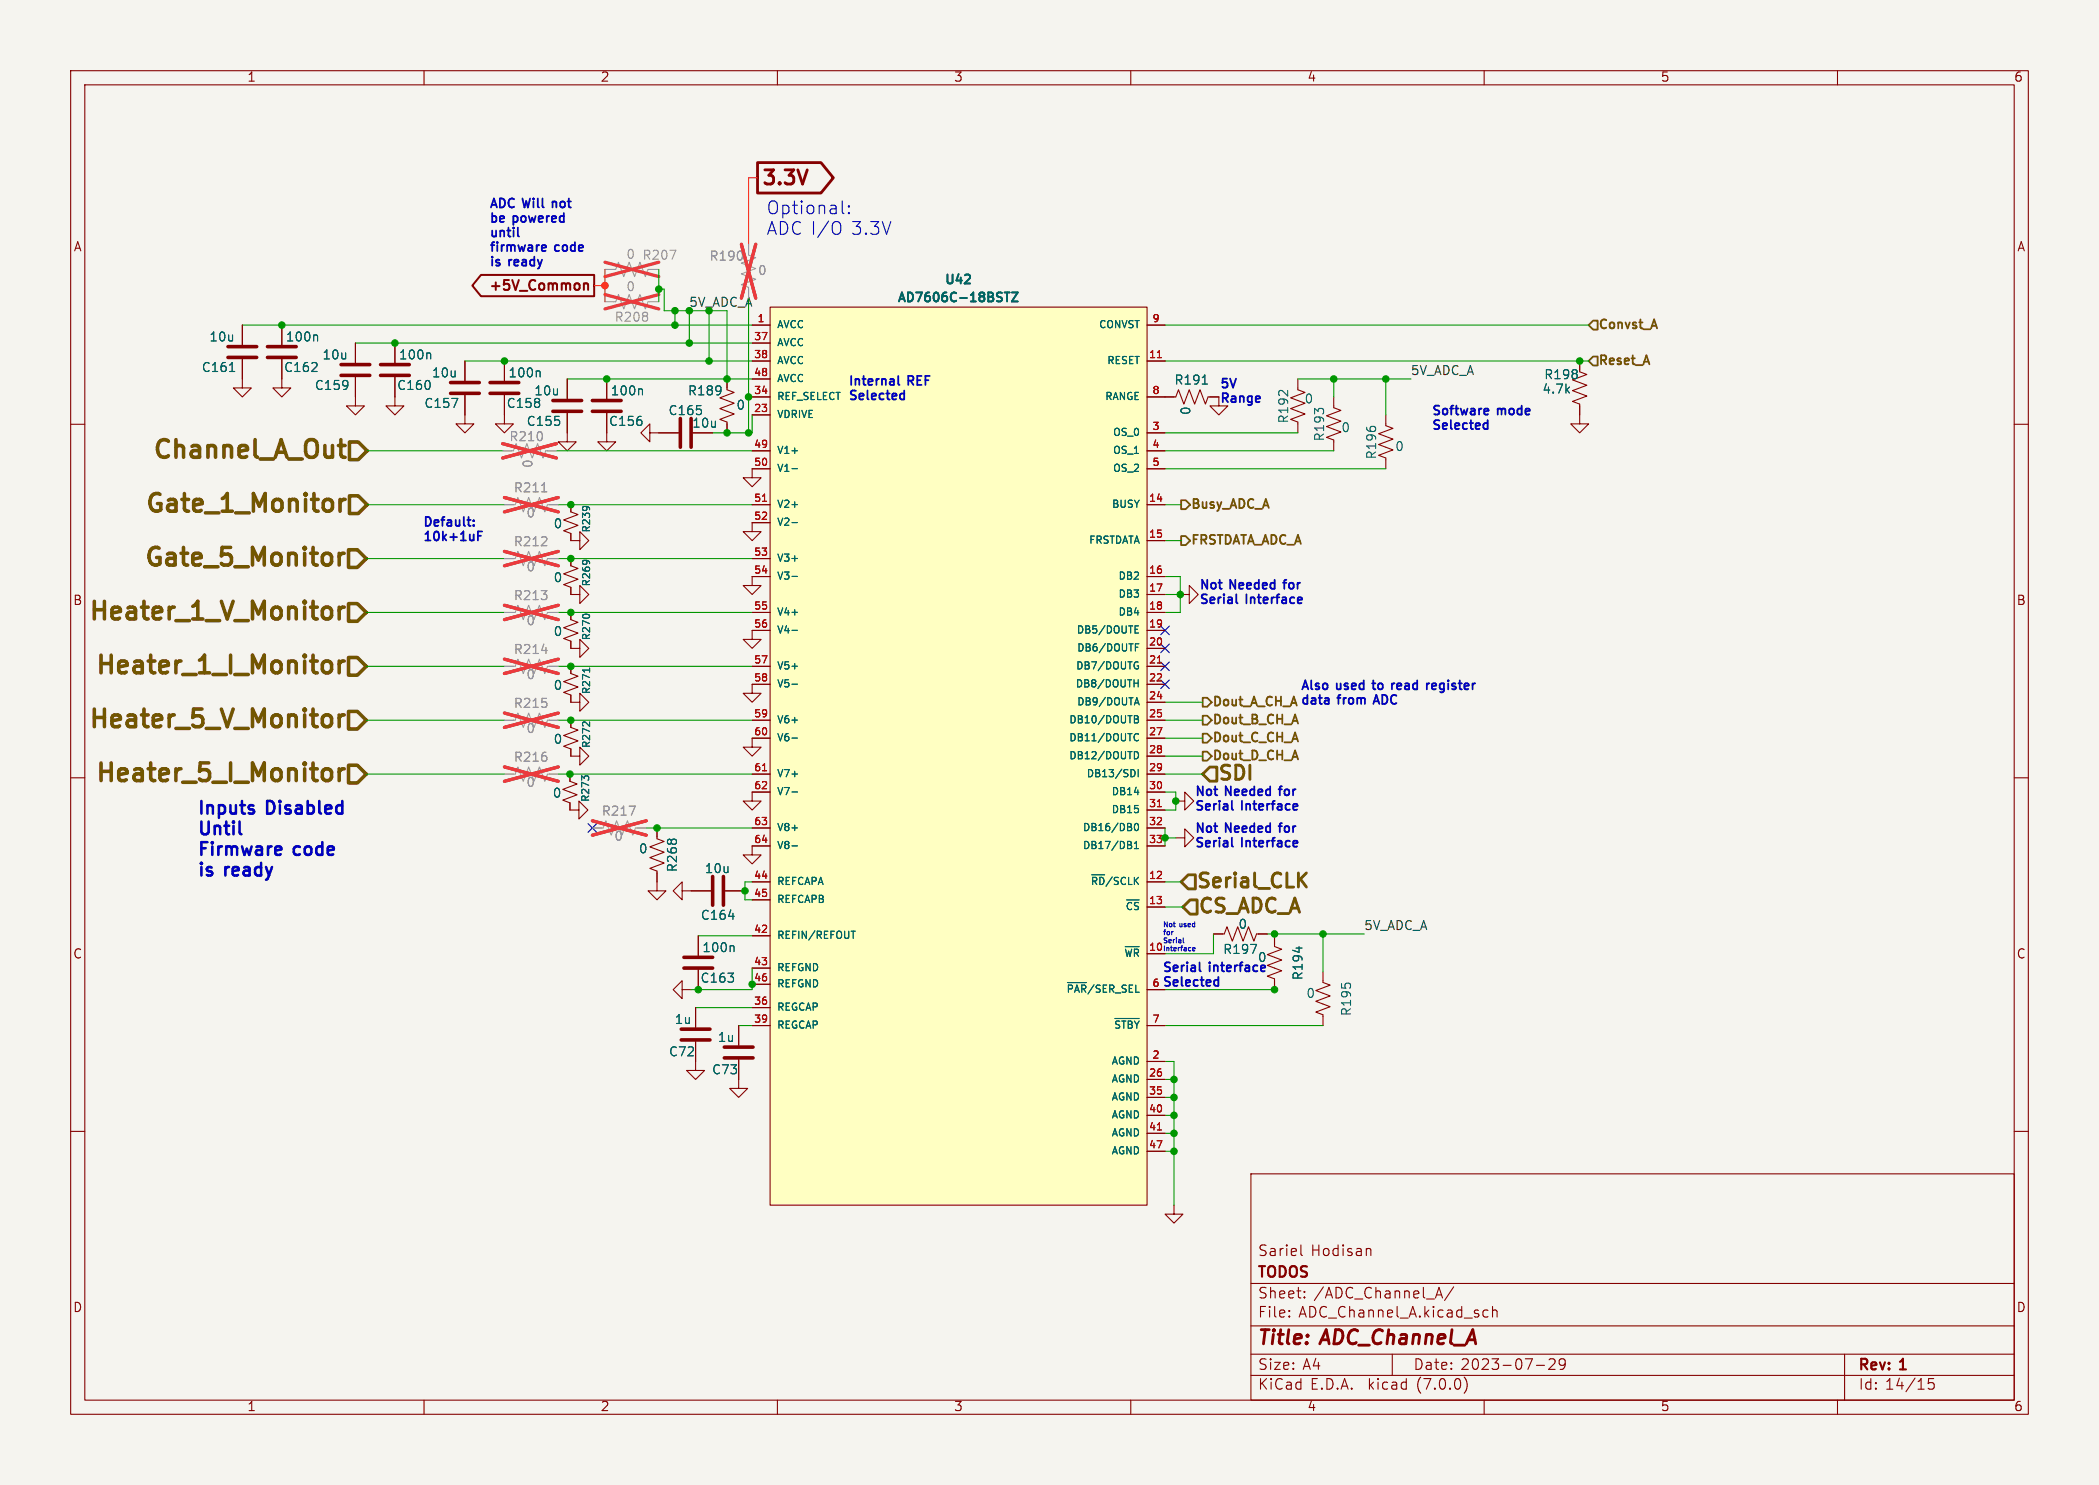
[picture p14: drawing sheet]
<svg xmlns="http://www.w3.org/2000/svg" width="297mm" height="210mm" viewBox="0 0 297 210" stroke-linecap="round" stroke-linejoin="round" font-family="sans-serif">
<defs><g id="words">
<g font-size="3.5" fill="#725600">
<text x="21.1" y="65.6">Channel_A_Out</text>
<text x="20" y="73.2">Gate_1_Monitor</text>
<text x="19.9" y="80.9">Gate_5_Monitor</text>
<text x="12" y="88.5">Heater_1_V_Monitor</text>
<text x="13" y="96.1">Heater_1_I_Monitor</text>
<text x="12" y="103.7">Heater_5_V_Monitor</text>
<text x="13" y="111.3">Heater_5_I_Monitor</text>
</g>
<g font-size="2.8" fill="#840000">
<text x="107.9" y="26.8">3.3V</text>
<text x="178" y="190.8">Title:</text>
<text x="187.1" y="190.8">ADC_Channel_A</text>
</g>
<g font-size="2.8" fill="#725600">
<text x="172.5" y="111">SDI</text>
<text x="169.4" y="126.2">Serial_CLK</text>
<text x="169.7" y="129.8">CS_ADC_A</text>
</g>
<g font-size="2.5" fill="#0000c2">
<text x="108.5" y="30.6">Optional:</text>
<text x="108.5" y="33.5">ADC I/O</text>
<text x="120.4" y="33.5">3.3V</text>
<text x="28.1" y="115.5">Inputs</text>
<text x="28.1" y="118.4">Until</text>
<text x="37.9" y="115.5">Disabled</text>
<text x="28.1" y="121.3">Firmware</text>
<text x="28.1" y="124.2">is</text>
<text x="32" y="124.2">ready</text>
<text x="41.8" y="121.3">code</text>
</g>
<g font-size="2.1" fill="#840000">
<text x="178" y="177.9">Sariel</text>
<text x="185.5" y="177.9">Hodisan</text>
<text x="178" y="183.9">Sheet:</text>
<text x="178" y="181.1">TODOS</text>
<text x="185.9" y="183.9">/ADC_Channel_A/</text>
<text x="178" y="186.6">File:</text>
<text x="183.8" y="186.6">ADC_Channel_A.kicad_sch</text>
<text x="178" y="196.8">KiCad</text>
<text x="178" y="194">Size:</text>
<text x="184.3" y="194">A4</text>
<text x="185.4" y="196.8">E.D.A.</text>
<text x="193.7" y="196.8">kicad</text>
<text x="200" y="194">Date:</text>
<text x="200.6" y="196.8">(7.0.0)</text>
<text x="206.7" y="194">2023-07-29</text>
<text x="263" y="194.2">Rev:</text>
<text x="263" y="196.8">Id: 14/15</text>
<text x="269" y="194.2">1</text>
</g>
<text font-size="1.9" fill="#840000" x="68.9" y="41.5">+5V_Common</text>
<g font-size="1.8" fill="#840000">
<text x="35" y="11.8">1</text>
<text x="85" y="11.8">2</text>
<text x="135" y="11.8">3</text>
<text x="185" y="11.8">4</text>
<text x="235" y="11.8">5</text>
<text x="285" y="11.8">6</text>
<text x="10.4" y="35.8">A</text>
<text x="285.4" y="35.8">A</text>
<text x="97.9" y="60.8">10u</text>
<text x="10.3" y="85.8">B</text>
<text x="285.3" y="85.8">B</text>
<text x="10.3" y="135.8">C</text>
<text x="285.3" y="135.8">C</text>
<text x="10.3" y="185.8">D</text>
<text x="285.3" y="185.8">D</text>
<text x="35" y="199.8">1</text>
<text x="85" y="199.8">2</text>
<text x="135" y="199.8">3</text>
<text x="185" y="199.8">4</text>
<text x="235" y="199.8">5</text>
<text x="285" y="199.8">6</text>
</g>
<g font-size="1.8" fill="#0000c2">
<text x="69.3" y="29.6">ADC Will</text>
<text x="78.6" y="29.6">not</text>
<text x="69.3" y="31.7">be</text>
<text x="69.3" y="33.7">until</text>
<text x="69.3" y="35.8">firmware</text>
<text x="72.7" y="31.7">powered</text>
<text x="78.6" y="35.8">code</text>
<text x="69.3" y="37.8">is</text>
<text x="72.1" y="37.8">ready</text>
<text x="120.1" y="54.7">Internal</text>
<text x="120.1" y="56.8">Selected</text>
<text x="128.6" y="54.7">REF</text>
<text x="172.7" y="55.1">5V</text>
<text x="172.7" y="57.2">Range</text>
<text x="202.7" y="58.9">Software</text>
<text x="212" y="58.9">mode</text>
<text x="202.7" y="61">Selected</text>
<text x="59.9" y="74.7">Default:</text>
<text x="59.9" y="76.7">10k+1uF</text>
<text x="169.8" y="83.5">Not</text>
<text x="174.1" y="83.5">Needed</text>
<text x="182.2" y="83.5">for</text>
<text x="169.8" y="85.6">Serial</text>
<text x="176.4" y="85.6">Interface</text>
<text x="184.1" y="97.8">Also</text>
<text x="184.1" y="99.8">data</text>
<text x="189.2" y="97.8">used</text>
<text x="189.5" y="99.8">from</text>
<text x="194.8" y="97.8">to</text>
<text x="195" y="99.8">ADC</text>
<text x="197.8" y="97.8">read</text>
<text x="203.1" y="97.8">register</text>
<text x="169.2" y="112.8">Not</text>
<text x="173.5" y="112.8">Needed</text>
<text x="181.5" y="112.8">for</text>
<text x="169.2" y="118">Not</text>
<text x="169.2" y="114.8">Serial</text>
<text x="173.5" y="118">Needed</text>
<text x="175.8" y="114.8">Interface</text>
<text x="181.5" y="118">for</text>
<text x="169.2" y="120">Serial</text>
<text x="175.8" y="120">Interface</text>
<text x="164.6" y="137.6">Serial</text>
<text x="171.2" y="137.6">interface</text>
<text x="164.6" y="139.7">Selected</text>
</g>
<g font-size="1.8" fill="#939391">
<text x="88.6" y="36.9">0</text>
<text x="88.6" y="41.5">0</text>
<text x="90.9" y="37">R207</text>
<text x="100.3" y="37.1">R190</text>
<text x="107.2" y="39.2">0</text>
<text x="86.9" y="45.8">R208</text>
<text x="72" y="62.7">R210</text>
<text x="72.7" y="69.9">R211</text>
<text x="75.6" y="66.2" transform="rotate(-90 75.6 66.2)">0</text>
<text x="72.7" y="77.5">R212</text>
<text x="74.4" y="73.5">0</text>
<text x="74.4" y="81.1">0</text>
<text x="72.7" y="85.2">R213</text>
<text x="74.4" y="88.7">0</text>
<text x="72.7" y="92.8">R214</text>
<text x="72.7" y="100.4">R215</text>
<text x="74.4" y="96.3">0</text>
<text x="74.4" y="103.9">0</text>
<text x="72.7" y="108">R216</text>
<text x="74.4" y="111.6">0</text>
<text x="85.1" y="115.6">R217</text>
<text x="86.9" y="119.2">0</text>
</g>
<g font-size="1.8" fill="#006464">
<text x="133.6" y="40.6">U42</text>
<text x="126.9" y="43.1">AD7606C-18BSTZ</text>
<text x="28.5" y="52.9">C161</text>
<text x="29.6" y="48.6">10u</text>
<text x="40.1" y="52.9">C162</text>
<text x="40.4" y="48.6">100n</text>
<text x="45.6" y="51.1">10u</text>
<text x="56.4" y="51.1">100n</text>
<text x="61.1" y="53.7">10u</text>
<text x="71.9" y="53.7">100n</text>
<text x="218.4" y="53.9">R198</text>
<text x="44.5" y="55.4">C159</text>
<text x="56.1" y="55.4">C160</text>
<text x="60" y="58">C157</text>
<text x="71.6" y="58">C158</text>
<text x="75.5" y="56.2">10u</text>
<text x="86.4" y="56.2">100n</text>
<text x="94.5" y="59">C165</text>
<text x="97.3" y="56.2">R189</text>
<text x="104.1" y="58.2">0</text>
<text x="166.1" y="54.7">R191</text>
<text x="168.7" y="58.7" transform="rotate(-90 168.7 58.7)">0</text>
<text x="182.6" y="59.9" transform="rotate(-90 182.6 59.9)">R192</text>
<text x="184.5" y="57.3">0</text>
<text x="218.2" y="55.9">4.7k</text>
<text x="74.5" y="60.5">C155</text>
<text x="86.1" y="60.5">C156</text>
<text x="187.6" y="62.5" transform="rotate(-90 187.6 62.5)">R193</text>
<text x="189.7" y="61.4">0</text>
<text x="195" y="65" transform="rotate(-90 195 65)">R196</text>
<text x="197.4" y="64.1">0</text>
<text x="78.3" y="75">0</text>
<text x="78.3" y="82.6">0</text>
<text x="78.3" y="90.2">0</text>
<text x="78.3" y="97.9">0</text>
<text x="78.3" y="105.5">0</text>
<text x="78.2" y="113.1">0</text>
<text x="90.3" y="121">0</text>
<text x="96.1" y="123.4" transform="rotate(-90 96.1 123.4)">R268</text>
<text x="99.7" y="123.8">10u</text>
<text x="99.1" y="130.4">C164</text>
<text x="175.2" y="131.6">0</text>
<text x="99.3" y="134.9">100n</text>
<text x="173" y="135.2">R197</text>
<text x="177.9" y="136.3">0</text>
<text x="99.1" y="139.3">C163</text>
<text x="184.6" y="138.7" transform="rotate(-90 184.6 138.7)">R194</text>
<text x="184.8" y="141.4">0</text>
<text x="191.5" y="143.8" transform="rotate(-90 191.5 143.8)">R195</text>
<text x="94.6" y="149.7">C72</text>
<text x="95.4" y="145.1">1u</text>
<text x="101.5" y="147.6">1u</text>
<text x="100.7" y="152.2">C73</text>
</g>
<text font-size="1.8" fill="#009600" x="97.5" y="43.6">5V_ADC_A</text>
<g font-size="1.8" fill="#725600">
<text x="226.3" y="46.9">Convst_A</text>
<text x="226.3" y="52">Reset_A</text>
<text x="168.6" y="77.4">FRSTDATA_ADC_A</text>
<text x="168.6" y="72.3">Busy_ADC_A</text>
<text x="171.6" y="100.3">Dout_A_CH_A</text>
<text x="171.6" y="105.3">Dout_C_CH_A</text>
<text x="171.6" y="102.8">Dout_B_CH_A</text>
<text x="171.6" y="107.9">Dout_D_CH_A</text>
</g>
<g font-size="1.8" fill="#0f0f0f">
<text x="199.6" y="53.2">5V_ADC_A</text>
<text x="193" y="131.7">5V_ADC_A</text>
</g>
<g font-size="1.4" fill="#a90000">
<text x="107.1" y="45.7">1</text>
<text x="163" y="45.7">9</text>
<text x="106.6" y="48.3">37</text>
<text x="106.6" y="50.8">38</text>
<text x="106.6" y="53.3">48</text>
<text x="162.5" y="50.8">11</text>
<text x="106.6" y="58.4">23</text>
<text x="106.6" y="55.9">34</text>
<text x="163" y="55.9">8</text>
<text x="106.6" y="63.5">49</text>
<text x="163" y="61">3</text>
<text x="163" y="63.5">4</text>
<text x="106.6" y="66">50</text>
<text x="106.6" y="71.1">51</text>
<text x="162.5" y="71.1">14</text>
<text x="163" y="66">5</text>
<text x="106.6" y="73.7">52</text>
<text x="162.5" y="76.2">15</text>
<text x="106.6" y="78.7">53</text>
<text x="106.6" y="81.3">54</text>
<text x="162.5" y="81.3">16</text>
<text x="162.5" y="83.8">17</text>
<text x="106.6" y="86.4">55</text>
<text x="106.6" y="88.9">56</text>
<text x="162.5" y="86.4">18</text>
<text x="162.5" y="88.9">19</text>
<text x="106.6" y="94">57</text>
<text x="162.5" y="91.4">20</text>
<text x="162.5" y="94">21</text>
<text x="106.6" y="96.5">58</text>
<text x="106.6" y="101.6">59</text>
<text x="162.5" y="96.5">22</text>
<text x="162.5" y="99.1">24</text>
<text x="162.5" y="101.6">25</text>
<text x="106.6" y="104.1">60</text>
<text x="162.5" y="104.1">27</text>
<text x="162.5" y="106.7">28</text>
<text x="106.6" y="109.2">61</text>
<text x="106.6" y="111.8">62</text>
<text x="162.5" y="109.2">29</text>
<text x="162.5" y="111.8">30</text>
<text x="106.6" y="116.8">63</text>
<text x="106.6" y="119.4">64</text>
<text x="162.5" y="114.3">31</text>
<text x="162.5" y="116.8">32</text>
<text x="162.5" y="119.4">33</text>
<text x="106.6" y="124.5">44</text>
<text x="162.5" y="124.5">12</text>
<text x="106.6" y="127">45</text>
<text x="162.5" y="128">13</text>
<text x="106.6" y="132.1">42</text>
<text x="106.6" y="136.7">43</text>
<text x="162.5" y="134.6">10</text>
<text x="106.6" y="142.2">36</text>
<text x="106.6" y="138.9">46</text>
<text x="163" y="139.7">6</text>
<text x="106.6" y="144.8">39</text>
<text x="163" y="149.9">2</text>
<text x="163" y="144.8">7</text>
<text x="162.5" y="152.4">26</text>
<text x="162.5" y="154.9">35</text>
<text x="162.5" y="157.5">40</text>
<text x="162.5" y="160">41</text>
<text x="162.5" y="162.6">47</text>
</g>
<g font-size="1.4" fill="#006464">
<text x="110" y="46.7">AVCC</text>
<text x="155.4" y="46.7">CONVST</text>
<text x="110" y="49.2">AVCC</text>
<text x="110" y="51.8">AVCC</text>
<text x="156.5" y="51.8">RESET</text>
<text x="110" y="59.4">VDRIVE</text>
<text x="110" y="56.8">REF_SELECT</text>
<text x="110" y="54.3">AVCC</text>
<text x="156.2" y="56.8">RANGE</text>
<text x="110" y="64.5">V1+</text>
<text x="157.3" y="61.9">OS_0</text>
<text x="157.3" y="64.5">OS_1</text>
<text x="110" y="67">V1-</text>
<text x="157.3" y="67">OS_2</text>
<text x="83.7" y="75.4" transform="rotate(-90 83.7 75.4)">R239</text>
<text x="110" y="72.1">V2+</text>
<text x="110" y="74.6">V2-</text>
<text x="154" y="77.2">FRSTDATA</text>
<text x="157.2" y="72.1">BUSY</text>
<text x="83.7" y="83" transform="rotate(-90 83.7 83)">R269</text>
<text x="110" y="79.7">V3+</text>
<text x="110" y="82.2">V3-</text>
<text x="158.1" y="82.2">DB2</text>
<text x="110" y="87.3">V4+</text>
<text x="110" y="89.9">V4-</text>
<text x="152.2" y="89.9">DB5/DOUTE</text>
<text x="158.1" y="84.8">DB3</text>
<text x="158.1" y="87.3">DB4</text>
<text x="83.7" y="90.6" transform="rotate(-90 83.7 90.6)">R270</text>
<text x="110" y="94.9">V5+</text>
<text x="152.1" y="94.9">DB7/DOUTG</text>
<text x="152.3" y="92.4">DB6/DOUTF</text>
<text x="83.7" y="98.2" transform="rotate(-90 83.7 98.2)">R271</text>
<text x="110" y="97.5">V5-</text>
<text x="152.1" y="97.5">DB8/DOUTH</text>
<text x="152.3" y="100">DB9/DOUTA</text>
<text x="83.7" y="105.9" transform="rotate(-90 83.7 105.9)">R272</text>
<text x="110" y="102.6">V6+</text>
<text x="110" y="105.1">V6-</text>
<text x="151.1" y="102.6">DB10/DOUTB</text>
<text x="151.1" y="105.1">DB11/DOUTC</text>
<text x="151.1" y="107.6">DB12/DOUTD</text>
<text x="83.6" y="113.5" transform="rotate(-90 83.6 113.5)">R273</text>
<text x="110" y="110.2">V7+</text>
<text x="110" y="112.7">V7-</text>
<text x="153.6" y="110.2">DB13/SDI</text>
<text x="157.1" y="112.7">DB14</text>
<text x="110" y="117.8">V8+</text>
<text x="153.1" y="117.8">DB16/DB0</text>
<text x="157.1" y="115.3">DB15</text>
<text x="110" y="125.4">REFCAPA</text>
<text x="110" y="120.3">V8-</text>
<text x="153.1" y="120.3">DB17/DB1</text>
<text x="154.2" y="125.9">~{RD}/SCLK</text>
<text x="110" y="128">REFCAPB</text>
<text x="159.1" y="129.5">~{CS}</text>
<text x="110" y="133">REFIN/REFOUT</text>
<text x="110" y="137.6">REFGND</text>
<text x="158.9" y="136.1">~{WR}</text>
<text x="110" y="143.2">REGCAP</text>
<text x="110" y="139.9">REFGND</text>
<text x="150.8" y="141.1">~{PAR}/SER_SEL</text>
<text x="110" y="145.7">REGCAP</text>
<text x="157.5" y="146.2">~{STBY}</text>
<text x="157.1" y="150.8">AGND</text>
<text x="157.1" y="153.4">AGND</text>
<text x="157.1" y="155.9">AGND</text>
<text x="157.1" y="158.4">AGND</text>
<text x="157.1" y="161">AGND</text>
<text x="157.1" y="163.5">AGND</text>
</g>
<g font-size="1" fill="#0000c2">
<text x="164.6" y="131.2">Not</text>
<text x="167" y="131.2">used</text>
<text x="164.6" y="132.4">for</text>
<text x="164.6" y="133.5">Serial</text>
<text x="164.6" y="134.6">Interface</text>
</g>
</g></defs>
<path d="M0 0h297v210h-297z" fill="#f5f4ef" stroke="#f5f4ef" stroke-width=".14"/>
<g fill="none" stroke="#840000" stroke-width=".15">
<path d="M10 10h277v190h-277zM12 12h273v186h-273zM60 10v2M110 10v2M160 10v2M210 10v2M260 10v2M10 60h2M34.3 50.8v4.1h1.3l-1.3 1.2-1.3-1.2h1.3M34.3 46v2.8M39.9 50.8v4.1h1.2l-1.2 1.2-1.3-1.2h1.3M39.9 46v2.8"/>
<path d="M50.3 53.3v4.1h1.3l-1.3 1.3-1.3-1.3h1.3M50.3 48.5v2.8M55.9 53.3v4.1h1.2l-1.2 1.3-1.3-1.3h1.3M55.9 48.5v2.8M65.8 55.9v4h1.3l-1.3 1.3-1.3-1.3h1.3M65.8 51.1v2.7M71.4 55.9v4h1.2l-1.2 1.3-1.3-1.3h1.3M71.4 51.1v2.7M80.3 58.4v4.1h1.2l-1.2 1.3-1.3-1.3h1.3M80.3 53.6v2.8M85.9 58.4v4.1h1.2l-1.2 1.3-1.3-1.3h1.3M85.9 53.6v2.8"/>
<path d="M102.9 53.6v1.5l1 .4-2 .8 2 .7-2 .8 2 .7-2 .8 1 .4v1.5M106.4 56.1h2.6M106.4 46h2.6M106.4 51.1h2.6M106.4 58.7h2.6M106.4 48.5h2.6M106.4 53.6h2.6M109 43.4h53.3v127h-53.3zM162.3 56.1h4.1l.4-1 .7 2.1 .8-2.1 .7 2.1 .8-2.1 .8 2.1 .3-1.1h1.6v1.3h1.2l-1.2 1.3-1.3-1.3h1.3M162.3 46h2.5M162.3 51.1h2.5M183.6 53.6v1.5l1.1 .4-2.1 .8 2.1 .7-2.1 .8 2.1 .7-2.1 .8 1 .4v1.5"/>
<path d="M188.7 56.1v1.6l1 .3-2 .8 2 .8-2 .7 2 .8-2 .7 1 .4v1.6M196.1 58.7v1.5l1 .4-2 .7 2 .8-2 .8 2 .7-2 .8 1 .4v1.5M223.5 51.1v1.5l1 .4-2 .7 2 .8-2 .7 2 .8-2 .8 1 .4v2.7h1.3l-1.3 1.3-1.3-1.3h1.3M285 60h2M80.8 79v1l1 .4-2 .8 2 .7-2 .8 1 .4v1h1.2v-1.3l1.3 1.3-1.3 1.2v-1.2M80.8 71.4v1l1 .4-2 .7 2 .8-2 .8 1 .3v1.1h1.2v-1.3l1.3 1.3-1.3 1.2v-1.2M91.9 61.2v-1.3l-1.2 1.3 1.2 1.3v-1.3h4.1M106.4 71.4h2.6M106.4 63.8h2.6M106.4 79h2.6M109 66.3h-2.6v1.3h1.3l-1.3 1.2-1.2-1.2h1.2M109 73.9h-2.6v1.3h1.3l-1.3 1.3-1.2-1.3h1.2"/>
<path d="M162.3 61.2h2.5M162.3 71.4h2.5M162.3 76.5h2.5M162.3 63.8h2.5M162.3 66.3h2.5M80.8 94.2v1.1l1 .3-2 .8 2 .8-2 .7 1 .4v1h1.2v-1.3l1.3 1.3-1.3 1.3v-1.3M80.8 86.6v1l1 .4-2 .8 2 .7-2 .8 1 .4v1h1.2v-1.3l1.3 1.3-1.3 1.3v-1.3M106.4 86.6h2.6M106.4 94.2h2.6M109 81.5h-2.6v1.3h1.3l-1.3 1.3-1.2-1.3h1.2M109 89.2h-2.6v1.2h1.3l-1.3 1.3-1.2-1.3h1.2M109 96.8h-2.6v1.2h1.3l-1.3 1.3-1.2-1.3h1.2"/>
<path d="M162.3 81.5h2.5M162.3 84.1h2.5M162.3 86.6h2.5M162.3 89.2h2.5M162.3 91.7h2.5M162.3 94.2h2.5M162.3 96.8h2.5M162.3 99.3h2.5M167 84.1h1.3v-1.3l1.2 1.3-1.2 1.2v-1.2M10 110h2M80.6 109.5v1l1.1 .4-2.1 .7 2.1 .8-2.1 .8 1 .3v1.1h1.3v-1.3l1.3 1.3-1.3 1.2v-1.2M80.8 101.9v1l1 .4-2 .7 2 .8-2 .7 1 .4v1h1.2v-1.2l1.3 1.2-1.3 1.3v-1.3"/>
<path d="M93 117.1v1.5l1 .4-2.1 .8 2.1 .7-2.1 .8 2.1 .7-2.1 .8 1.1 .4v2.8h1.2l-1.2 1.3-1.3-1.3h1.3M106.4 101.9h2.6M106.4 109.5h2.6M106.4 117.1h2.6M109 104.4h-2.6v1.3h1.3l-1.3 1.2-1.2-1.2h1.2M109 112h-2.6v1.3h1.3l-1.3 1.3-1.2-1.3h1.2M109 119.6h-2.6v1.3h1.3l-1.3 1.3-1.2-1.3h1.2M162.3 101.9h2.5M162.3 104.4h2.5M162.3 106.9h2.5M162.3 109.5h2.5M162.3 112h2.5"/>
<path d="M162.3 114.6h2.5M162.3 117.1h2.5M162.3 119.6h2.5M166.4 113.3h1.2v-1.3l1.3 1.3-1.3 1.3v-1.3M166.4 118.5h1.2v-1.3l1.3 1.3-1.3 1.3v-1.3M285 110h2M96.5 140v-1.3l-1.3 1.3 1.3 1.2v-1.2h1.3M96.5 126v-1.3l-1.3 1.3 1.3 1.3v-1.3h4.1M98.8 132.3v2.8M98.8 137.2v2.8M102.6 126h2.8M106.4 124.7h2.6"/>
<path d="M106.4 132.3h2.6M106.4 136.9h2.6M106.4 127.3h2.6M106.4 139.2h2.6M162.3 134.9h2.5M162.3 124.7h2.5M162.3 128.3h2.5M162.3 140h2.5M171.7 132.1h1.5l.4-1 .8 2 .7-2 .8 2 .8-2 .7 2 .4-1h1.5M180.3 132.3v1.6l1.1 .3-2.1 .8 2.1 .8-2.1 .7 2.1 .8-2.1 .7 1 .4v1.6M187.2 137.4v1.5l1 .4-2 .8 2 .7-2 .8 2 .8-2 .7 1 .4v1.5M10 160h2"/>
<path d="M98.4 147.3v4.1h1.3l-1.3 1.3-1.2-1.3h1.2M98.4 142.5v2.8M104.5 149.9v4h1.3l-1.3 1.3-1.2-1.3h1.2M104.5 145v2.8M106.4 142.5h2.6M106.4 145h2.6M162.3 150.1h2.5M162.3 152.7h2.5M162.3 155.2h2.5M162.3 145h2.5M162.3 157.7h2.5M285 160h2"/>
<path d="M162.3 160.3h2.5M162.3 162.8h2.5M166.1 170.4v1.3h1.3l-1.3 1.3-1.3-1.3h1.3M177 166h108v32h-108zM184.1 176.1v1.2l.2 .3M193.5 176.6h.3l.2 .2v.8M60 198v2M110 198v2M160 198v2M177 194.5h108M177 191.5h108M177 187.5h108"/>
<path d="M177 181.5h108M182.4 186.1l.1 .1-.1 .1M182.4 185.3l.1 .1-.1 .1M184.6 183.4v.1v.1M184.6 182.6v.1v.1M197 191.5v3M203.3 183.1h.7M203.6 182.1l.5 1.5M205.7 182l-1.3 1.9M207.2 194.8a1.74 1.74 0 0 1 0 2.2M210 198v2M210.1 185.3h.4"/>
<path d="M210.5 186.2l-.4 .1M211.2 185.4a.37 .37 0 0 1 .6 .1v.8M211.2 184.8v1.5M217.4 193.1h1.1M219.2 192.3l.2-.1h.5a.41 .41 0 0 1 .1 .6l-.9 .9h.9M221.5 192.8l-.3 .3-.4-.1-.2-.2v-.4l.2-.2h.4l.2 .1a.99 .99 0 0 1-.4 1.4h-.2M260 198v2M261 191.5v6.5M273.6 195h-.7l-.1 .7 .2-.2 .5 .1 .2 .2-.1 .5-.2 .2h-.4l-.2-.2"/>
</g>
<g fill="none" stroke="#840000" stroke-width=".51">
<path d="M32.3 49h4M32.3 50.5h4M37.8 49h4.1M37.8 50.5h4.1M48.3 53.1h4M48.3 51.6h4M53.8 53.1h4.1M53.8 51.6h4.1M63.8 54.1h4M63.8 55.6h4M69.3 54.1h4.1M69.3 55.6h4.1"/>
<path d="M78.2 56.6h4.1M78.2 58.2h4.1M83.8 56.6h4.1M83.8 58.2h4.1M96.3 59.2v4M97.8 59.2v4M96.8 136.9h4M96.8 135.4h4M100.8 124v4M102.4 124v4M96.4 145.5h4.1M96.4 147.1h4.1"/>
<path d="M102.5 148.1h4.1M102.5 149.6h4.1"/>
</g>
<g fill="none" stroke="#006464" stroke-width=".15">
<path d="M32.5 52.5h.7M44.8 47.4l.1 .2v.6M60.8 49.9l.1 .2v.7M76.2 52.5l.2 .1v.7M90.7 55l.2 .2v.6M170.1 54.3h.7M112.1 66.3h.7M112.1 73.9h.7M83.4 94.5v.6M112.1 81.5h.7M112.1 89.1h.7M112.1 96.8h.7"/>
<path d="M160.5 96.6h.5M160.5 99.7l.4-1 .3 1M160.6 89h.4M160.6 89.5h.5M160.6 88.5h.5M160.6 99.4h.5M160.7 91.5h.3M160.7 91.1h.4M160.7 93.6h.3M160.9 94.2h.2v.3l-.2 .1h-.2M161 96.1v1M82.5 102.1h.4"/>
<path d="M83.4 102.1v.6M112.1 104.4h.7M112.1 112h.7M112.1 119.6h.7M159.9 119l.2 .2-.2 .3 .2 .2v.2l-.2 .1M160 108.8a.51 .51 0 0 1 .6 .5 .51 .51 0 0 1-.6 .5M160.5 101.2h.4l.1 .2-.1 .3 .1 .1 .1 .2-.2 .2h-.4zM160.5 106.3a.51 .51 0 0 1 .6 .5 .51 .51 0 0 1-.6 .5M160.5 101.7h.4M160.5 104.5l.3 .3 .3-.1M160.5 112h.6M160.5 119.3l.3-.3v1"/>
<path d="M160.6 116.5h.2a.54 .54 0 0 1 .3 .5 .54 .54 0 0 1-.3 .5l-.2-.1-.1-.3zM161 108.8v1M161.1 103.8h-.3l-.3 .2M103.7 133.7l.2 .2v.7M120.4 131.7h.6M151 139h2.7M151.8 139.6l-.1-.2-.5-.1v1M153.6 139.6l-.1-.2-.4-.1v1M154.5 123.7h1.8M154.8 139.3l-.9 1.3M155.2 124.4l-.1-.3h-.5v1M155.7 139.4h-.5l-.1 .1v.2"/>
<path d="M156.2 124.5l-.2-.4h-.4v1M156.6 139.3h-.5v1M157.4 124l-.9 1.3M157.6 139.6l-.1-.2-.5-.1v1M158.2 124.1h-.4l-.1 .2v.2M159.2 133.9h2M159.3 134.2l.2 1 .2-.7 .2 .7 .2-1M159.3 124.2l-.2-.1h-.3l-.2 .4M159.4 139.4h-.5l-.1 .1v.2M159.4 127.3h1.8M159.7 124.1v1M160.1 127.7l-.2-.1-.2 .1-.2 .4"/>
<path d="M160.3 139.3h-.5v1M160.5 124.1v1M160.5 120h.6M160.7 139.3v1M161.1 127.7h-.5l-.1 .1 .1 .2M161.1 134.6l-.1-.3-.5-.1v1M161.1 124.1l-.6 .6M152 140.3l.4-1 .3 1M157.8 144h3.4M158.4 144.4h-.4l-.1 .2v.2M158.7 144.4h.6M159 144.4v1"/>
<path d="M160.1 144.8l.1-.2-.1-.2h-.5v1M160.5 144.4l.4 .5 .3-.5"/>
</g>
<path d="M85.6 38.1h1.5l.4-1 .8 2 .7-2 .8 2 .8-2 .7 2 .4-1h1.5M105.9 34.5v1.6l1 .3-2 .8 2 .8-2 .7 2 .8-2 .8 1 .3v1.6M85.6 42.7h1.5l.4-1 .8 2 .7-2 .8 2 .8-2 .7 2 .4-1h1.5M71.1 63.8h1.5l.4-1.1 .8 2.1 .7-2.1 .8 2.1 .8-2.1 .7 2.1 .4-1h1.5M71.4 79h1.5l.4-1 .7 2 .8-2 .8 2 .7-2 .8 2 .4-1h1.5M71.4 71.4h1.5l.4-1 .7 2 .8-2 .8 2 .7-2 .8 2 .4-1h1.5M71.4 86.6h1.5l.4-1 .7 2 .8-2 .8 2 .7-2 .8 2 .4-1h1.5M71.4 94.2h1.5l.4-1 .7 2.1 .8-2.1 .8 2.1 .7-2.1 .8 2.1 .4-1.1h1.5M71.4 101.9h1.5l.4-1.1 .7 2.1 .8-2.1 .8 2.1 .7-2.1 .8 2.1 .4-1h1.5M71.4 109.5h1.5l.4-1 .7 2 .8-2 .8 2 .7-2 .8 2 .4-1h1.5M83.8 117.1h1.5l.4-1 .8 2 .7-2 .8 2 .8-2 .7 2 .4-1h1.5" fill="none" stroke="#9c9b98" stroke-width=".15"/>
<g fill="none" stroke="#eb3a3d" stroke-width=".46">
<path d="M85.6 37.1l7.6 2M93.2 37.1l-7.6 2M104.9 34.5l2 7.7M106.9 34.5l-2 7.7M85.6 41.7l7.6 2M93.2 41.7l-7.6 2M71.1 62.7l7.6 2.1M71.4 78l7.6 2M71.4 70.4l7.6 2M78.7 62.7l-7.6 2.1M79 78l-7.6 2M79 70.4l-7.6 2"/>
<path d="M71.4 85.6l7.6 2M71.4 93.2l7.6 2.1M79 85.6l-7.6 2M79 93.2l-7.6 2.1M71.4 100.8l7.6 2.1M71.4 108.5l7.6 2M79 100.8l-7.6 2.1M79 108.5l-7.6 2M83.8 116.1l7.6 2M91.4 116.1l-7.6 2"/>
</g>
<path d="M76.6 69.6h.8" fill="none" stroke="#939391" stroke-width=".15"/>
<path d="M109 43.4h53.3v127h-53.3z" fill="#ffffc2" stroke="#ffffc2" stroke-width=".14"/>
<path d="M163.8 50.6h.5M107.9 70.9h.6M163.8 93.8h.5M107.9 109h.6M163.8 114.1h.5M163.8 159.8h.5" fill="none" stroke="#a90000" stroke-width=".15"/>
<path d="M142.1 41.4h.8M142.5 41.4v1.2M143.2 41.4h.8l-.8 1.2h.8" fill="none" stroke="#006464" stroke-width=".25"/>
<g fill="none" stroke="#725600" stroke-width=".5">
<path d="M47.9 63h.9M48 78.2v1.7M48.1 70.6v1.7M48.2 64.3l.2 .3 .4 .1M48.7 78.2a.64 .64 0 0 0-.7 .5M48.8 70.6a.64 .64 0 0 0-.7 .5M49.3 77.7h1.3l1.2 1.3-1.2 1.2h-1.3zM49.4 62.5h1.3l1.2 1.3-1.2 1.2h-1.3zM49.4 70.1h1.3l1.2 1.3-1.2 1.2h-1.3zM46.1 93.5a.68 .68 0 0 1 .8 .5v.7a.68 .68 0 0 1-.8 .5M46.8 86.1l.1 .2v.8l-.1 .2M48 85.9v1.6"/>
<path d="M48 93.5v1.7M48.7 85.9a.64 .64 0 0 0-.7 .4M48.7 93.5a.64 .64 0 0 0-.7 .5M49.3 85.4h1.3l1.2 1.2-1.2 1.3h-1.3zM49.3 93h1.3l1.2 1.2-1.2 1.3h-1.3zM46.1 108.7a.68 .68 0 0 1 .8 .5v.7a.68 .68 0 0 1-.8 .5M46.8 101.3l.1 .3v.7l-.1 .2M48 101.1v1.7M48 108.7v1.7M48.7 108.7a.64 .64 0 0 0-.7 .5M48.7 101.1a.64 .64 0 0 0-.7 .5M49.3 108.2h1.3l1.2 1.3-1.2 1.2h-1.3z"/>
<path d="M49.3 100.6h1.3l1.2 1.3-1.2 1.2h-1.3z"/>
</g>
<path d="M225.4 45.3h.7v1.3h-.7l-.6-.6zM225.4 50.4h.7v1.3h-.7l-.6-.6zM167.1 75.8h.7l.6 .7-.6 .6h-.7zM167.1 70.7h.7l.6 .7-.6 .6h-.7zM170.2 98.7h.6l.6 .6-.6 .6h-.6zM170.2 103.8h.6l.6 .6-.6 .6h-.6zM170.2 101.2h.6l.6 .7-.6 .6h-.6zM170.2 106.3h.6l.6 .6-.6 .7h-.6z" fill="none" stroke="#725600" stroke-width=".25"/>
<path d="M170.2 109.5l1-1h1v2h-1zM167.1 124.7l1-1h1v2h-1zM167.4 128.3l1-1h1v2h-1z" fill="none" stroke="#725600" stroke-width=".4"/>
<path d="M68.1 38.9h16v3h-16l-1.3-1.5zM82.6 40.1v.9M82.6 40.2a.35 .35 0 0 1 .6 .1v.7" fill="none" stroke="#840000" stroke-width=".28"/>
<path d="M107.2 23h9l1.7 2.1-1.7 2.2h-9z" fill="none" stroke="#840000" stroke-width=".4"/>
<g fill="none" stroke="#0000c2" stroke-width=".25">
<path d="M127.1 53.2v1.1l.2 .1M127.8 55.6l.1 .1M127.9 55.2v1.3M127.9 56.4l-.1 .1M210.4 59.8l.1 .1M210.5 59.4v1.3M67 74.3v.1M67 73.6v.1M67.6 75.8h.4M67.6 75.2h.6M210.5 60.6l-.1 .1M175 85.3h.1"/>
<path d="M181.5 82.4h.5M194.1 96.6h.5M194.7 98.3l-.4 1.2M197.3 96.6l-.2 .1-.1 .2M202.3 96.6l-.3 .1M174.4 119.7h.1M174.4 114.5h.1M180.9 116.8h.5M180.9 111.6h.5M169.8 137.3l.1 .1M172.3 138.6h.1M172.4 138.2v1.2"/>
<path d="M172.4 139.4h-.1"/>
</g>
<path d="M119 31.9v.6l-.1 .4-.2 .2M119.2 28.4v1.6l.2 .2M120.1 30l.1 .1-.1 .1M120.1 30l-.1 .1 .1 .1M120.1 29.1v.2M120.1 30v.2M120.1 29.1l.1 .1-.1 .1M120.1 29.1l-.1 .1 .1 .1M167.5 133.3h.1M168.9 134h.2v.2h-.3M169.1 134.4l-.2 .1" fill="none" stroke="#0000c2" stroke-width=".15"/>
<g fill="none" stroke="#009600" stroke-width=".15">
<path d="M93.2 38.1v4.6M34.3 46h72.1M50.3 48.5h56.1M65.8 51.1h40.6M80.3 53.6h26.1M93.2 40.9h.8v3h3.5v4.6M95.5 43.9v2.1M100.3 43.9v7.2M102.9 43.9v9.7M105.9 42.2v19M105.9 56.1h.5M106.4 58.7v2.5h-5.6"/>
<path d="M164.8 51.1h60M164.8 46h60M183.6 53.6h16M188.7 53.6v2.5M196.1 53.6v5.1M51.8 79h19.6M51.9 63.8h19.2M51.9 71.4h19.5M78.7 63.8h27.7M79 79h27.4M79 71.4h27.4M164.8 63.8h23.9"/>
<path d="M164.8 61.2h18.8M164.8 71.4h2.3M164.8 76.5h2.3M164.8 66.3h31.3M51.8 94.2h19.6M51.8 86.6h19.6M79 94.2h27.4M79 86.6h27.4M164.8 81.5h2.2v5.1h-2.2M164.8 99.3h5.4M164.8 84.1h2.2M51.8 101.9h19.6"/>
<path d="M51.8 109.5h19.6M79 101.9h27.4M79 109.5h27.4M91.4 117.1h15M164.8 101.9h5.4M164.8 109.5h5.4M164.8 112h1.6v2.6h-1.6M164.8 118.5h1.6M164.8 117.1v2.5M164.8 106.9h5.4M164.8 104.4h5.4M98.8 132.3h7.6"/>
<path d="M106.4 136.9v3.1h-8.6M106.4 124.7h-1v2.6h1M164.8 124.7h2.3M164.8 128.3h2.6M171.7 132.1v2.8h-6.9M179.3 132.1h13.7M180.3 139.7v.3h-15.5M180.3 132.1v.2M187.2 132.1v5.3M98.4 142.5h8M104.5 145h1.9M164.8 155.2h1.3"/>
<path d="M164.8 150.1h1.3v20.3M164.8 157.7h1.3M164.8 152.7h1.3M164.8 145h22.4M164.8 160.3h1.3M164.8 162.8h1.3"/>
</g>
<path d="M85.6 38.1v4.6M107.2 25.1h-1.3v9.4M84.1 40.4h1.5" fill="none" stroke="#ff2e17" stroke-width=".15"/>
<path d="M164.2 88.5l1.3 1.3M164.2 91.1l1.3 1.2M164.2 96.2l1.3 1.2M164.2 93.6l1.3 1.2M165.5 88.5l-1.3 1.3M165.5 91.1l-1.3 1.2M165.5 96.2l-1.3 1.2M165.5 93.6l-1.3 1.2M83.2 116.5l1.2 1.2M84.4 116.5l-1.2 1.2" fill="none" stroke="#000084" stroke-width=".15"/>
<g fill="#009600" stroke="#009600" stroke-width=".15">
<circle cx="85.9" cy="53.6" r=".46"/>
<circle cx="71.4" cy="51.1" r=".46"/>
<circle cx="93.2" cy="40.9" r=".46"/>
<circle cx="39.9" cy="46" r=".46"/>
<circle cx="55.9" cy="48.5" r=".46"/>
<circle cx="80.8" cy="101.9" r=".46"/>
<circle cx="80.8" cy="86.6" r=".46"/>
<circle cx="93" cy="117.1" r=".46"/>
<circle cx="80.6" cy="109.5" r=".46"/>
<circle cx="105.4" cy="126" r=".46"/>
<circle cx="106.4" cy="139.2" r=".46"/>
<circle cx="98.8" cy="140" r=".46"/>
<circle cx="105.9" cy="61.2" r=".46"/>
<circle cx="102.9" cy="53.6" r=".46"/>
<circle cx="105.9" cy="56.1" r=".46"/>
<circle cx="80.8" cy="79" r=".46"/>
<circle cx="80.8" cy="71.4" r=".46"/>
<circle cx="80.8" cy="94.2" r=".46"/>
<circle cx="95.5" cy="43.9" r=".46"/>
<circle cx="95.5" cy="46" r=".46"/>
<circle cx="100.3" cy="51.1" r=".46"/>
<circle cx="97.5" cy="48.5" r=".46"/>
<circle cx="102.9" cy="61.2" r=".46"/>
<circle cx="166.1" cy="155.2" r=".46"/>
<circle cx="166.1" cy="157.7" r=".46"/>
<circle cx="166.1" cy="162.8" r=".46"/>
<circle cx="166.1" cy="160.3" r=".46"/>
<circle cx="166.1" cy="152.7" r=".46"/>
<circle cx="187.2" cy="132.1" r=".46"/>
<circle cx="167" cy="84.1" r=".46"/>
<circle cx="188.7" cy="53.6" r=".46"/>
<circle cx="223.5" cy="51.1" r=".46"/>
<circle cx="196.1" cy="53.6" r=".46"/>
<circle cx="180.3" cy="140" r=".46"/>
<circle cx="180.3" cy="132.1" r=".46"/>
<circle cx="166.4" cy="113.3" r=".46"/>
<circle cx="164.8" cy="118.5" r=".46"/>
</g>
<circle cx="85.6" cy="40.4" r=".46" fill="#ff2e17" stroke="#ff2e17" stroke-width=".15"/>
<use href="#words"/>
</svg>
